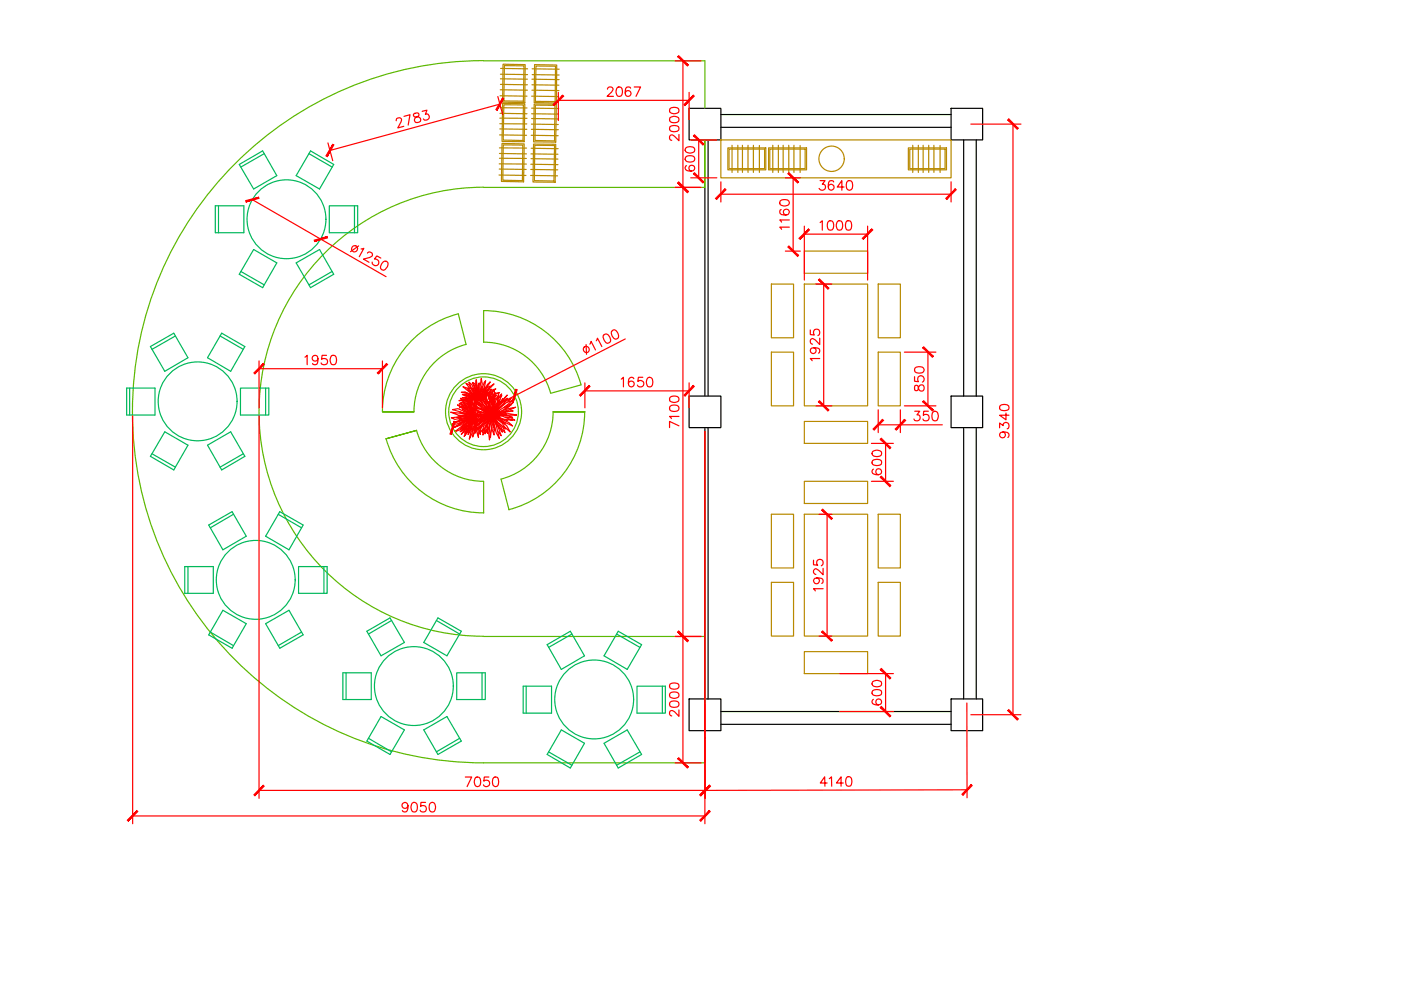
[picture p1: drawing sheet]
<svg xmlns="http://www.w3.org/2000/svg" width="297mm" height="210mm" viewBox="0 0 297 210" stroke-linecap="round" stroke-linejoin="round" font-family="sans-serif">
<g fill="none" stroke="#b88a00" stroke-width=".25">
<path d="M106.1 19l5.7 .1M106.1 15.7l5.8 .1M106.1 16.7l5.7 .1M106.1 17.9l5.7 .1M106.1 14.5l5.8 .1M106.7 13.6l4.7 .1-.1 8h-4.7zM106.9 13.9l4.2 .1-.1 7.4h-4.2zM112.8 16.8l5.7 .1M112.8 18l5.7 .1M112.8 19.1l5.7 .1M112.8 14.6l5.7 .1M112.8 15.8l5.7 .1"/>
<path d="M113.3 13.7l4.7 .1v8l-4.7-.1zM113.6 14h4.2l-.1 7.5h-4.2zM105.8 37.1l5.7 .1M105.8 34.7l5.8 .1M105.8 35.8l5.8 .1M105.9 31.4h5.7M105.9 32.5l5.7 .1M105.9 33.6h5.7M105.9 28.6l5.7 .1M106 25l5.7 .1M106 26.2l5.7 .1M106 27.3l5.7 .1"/>
<path d="M106 20.3l5.7 .1M106 22.8l5.7 .1M106 24l5.7 .1M106.4 30.4l4.7 .1-.1 8.1-4.7-.1zM106.6 21.9l4.7 .1-.2 8h-4.7zM106.7 30.7l4.1 .1v7.5l-4.2-.1zM106.8 22.2l4.2 .1-.1 7.5-4.2-.1zM112.5 37.2l5.7 .1M112.5 35.9l5.8 .1M112.5 34.8l5.8 .1M112.6 32.6l5.7 .1M112.6 33.6l5.7 .1"/>
<path d="M112.6 28.7l5.7 .1M112.6 31.4l5.7 .1M112.7 26.3l5.7 .1M112.7 27.4l5.7 .1M112.7 20.4l5.8 .1M112.7 24.1l5.7 .1M112.7 22.9l5.8 .1M112.7 25.1l5.7 .1M113.1 30.6h4.7l-.1 8h-4.7zM113.3 22l4.7 .1-.2 8h-4.7zM113.4 30.8h4.2l-.2 7.6-4.1-.1zM113.5 22.3h4.2l-.1 7.6-4.2-.1z"/>
<path d="M152.8 29.7h48.8v8h-48.8zM154.3 31.4h8.1v4.6h-8.1zM154.6 31.6h7.5v4.2h-7.5zM155.2 30.8v5.8M156.4 30.8v5.8M157.4 30.8v5.8M158.6 30.8v5.8M159.7 30.8v5.8M161 30.8v5.8M163 31.4h8v4.6h-8zM163.2 31.6h7.5v4.2h-7.5zM163.8 30.8v5.8"/>
<path d="M165 30.8v5.8M166 30.8v5.8M167.2 30.8v5.8M168.3 30.8v5.8M169.6 30.8v5.8M192.6 31.4h8.1v4.6h-8.1zM192.9 31.6h7.5v4.2h-7.5zM193.5 30.8v5.8M194.7 30.8v5.8M195.7 30.8v5.8M196.9 30.8v5.8M198 30.8v5.8"/>
<path d="M199.3 30.8v5.8M170.5 53.2h13.5v4.7h-13.5zM163.5 60.2h4.7v11.4h-4.7zM163.5 74.7h4.7v11.3h-4.7zM170.5 60.2h13.5v25.8h-13.5zM186.2 60.2h4.7v11.4h-4.7zM186.2 74.7h4.7v11.3h-4.7zM170.5 89.4h13.5v4.6h-13.5zM163.5 109h4.7v11.4h-4.7zM170.5 109h13.5v25.9h-13.5zM170.5 102.1h13.5v4.7h-13.5zM186.2 109h4.7v11.4h-4.7z"/>
<path d="M163.5 123.5h4.7v11.4h-4.7zM170.5 138.2h13.5v4.6h-13.5zM186.2 123.5h4.7v11.4h-4.7z"/>
<circle cx="176.3" cy="33.7" r="2.69"/>
</g>
<g fill="none" stroke="#000" stroke-width=".25">
<path d="M146.1 23h6.7v6.7h-6.7zM149.5 29.7v54.3M150.1 29.7v54.3M152.8 27h48.8M152.8 24.3h48.8M201.6 23h6.7v6.7h-6.7zM204.3 29.7v54.3M207 29.7v54.3M146.1 84h6.7v6.7h-6.7zM149.5 90.7v57.5M150.1 90.7v57.5M201.6 84h6.7v6.7h-6.7z"/>
<path d="M204.3 90.7v57.5M207 90.7v57.5M146.1 148.2h6.7v6.7h-6.7zM152.8 150.9h48.8M152.8 153.6h48.8M201.6 148.2h6.7v6.7h-6.7z"/>
</g>
<g fill="none" stroke="#5cb800" stroke-width=".25">
<path d="M102.5 12.9a74.4 74.4 0 0 0-74.4 74.4 74.4 74.4 0 0 0 74.4 74.4M102.5 12.9h47v10.1M102.5 39.7a47.6 47.6 0 0 0-47.6 47.6 47.6 47.6 0 0 0 47.6 47.6M149.5 29.7v10h-47M98.8 73.1l-1.6-6.6a21.4 21.4 0 0 0-16.1 20.8M98.8 73a14.8 14.8 0 0 0-11 14.3M102.5 72.5a14.8 14.8 0 0 1 14.2 10.9l6.5-1.8M102.5 65.9a21.4 21.4 0 0 1 20.7 15.7M102.5 65.9v6.7M81.1 87.3h6.7h-6.7M81.9 93a21.4 21.4 0 0 0 20.6 15.7M88.3 91.2a14.8 14.8 0 0 0 14.2 10.9"/>
<path d="M88.3 91.3l-6.5 1.7 6.5-1.7M117.3 87.3a14.8 14.8 0 0 1-11.1 14.3M117.3 87.3h6.7h-6.7M124 87.3a21.4 21.4 0 0 1-16.1 20.8M102.5 102.1v6.7M106.2 101.6l1.7 6.5M102.5 134.9h47v26.8h-47"/>
<circle cx="102.5" cy="87.3" r="7.4"/>
<circle cx="102.5" cy="87.3" r="8.1"/>
</g>
<!-- layer: zelen -->
<g fill="none" stroke="#f00" stroke-width=".25">
<path d="M97.6 86.3l-.2 .2 .3-.2M97.8 88.7l-.5 .1 .7 .1M97.9 84.8l-.6 .1h.7M98 88.1h-.9l.6 .2M98.1 86l-.4 .2M98.1 87.7l-2.5-.3 1.7 .6 2.5 .2M98.2 86.7l-.1 .2 .2-.1M98.2 86.1l-.2 .2M98.3 85.3h-.5l-.5 .4h.4M98.3 89.2l-1.4 .7-1.2 .1 1.3-.6M98.4 86.5l.1-.1-.1 .1M98.4 89.2l-1.1 .7h.3"/>
<path d="M98.4 87.6h.1M98.4 85.6l-.6 .1M98.4 86.3l-.1 .2M98.5 90.5l-.9 .5 .4-.4M98.5 85.5l-.9-1.1 1.5 1.4 .8 1.3M98.5 86.9l-.2 .3M98.6 85.8l-.3 .1M98.6 87l-.2 .2M98.7 87.6v.1M98.7 86.6l-.1 .1 .4 .2M98.7 86h-.2M98.7 87.1l-.1 .2"/>
<path d="M98.7 86.6v.1M98.7 86v.2M98.8 86.3l.2 .2M98.9 83.3l.8 .2 .6 .4M98.9 87.7h.1M98.9 86.2l-.1 .1M98.9 86.8h.1M98.9 84.5l-.9-.1 .6-.1 1 .2h-.6l.7 .2M98.9 85.2h-.4M99 86.4h.1M99 84.5h.2M99 87.3l-.1 .1"/>
<path d="M99 86.9h.1M99 84.7l-1 .1M99.1 84.9h-1M99.1 87.3v.1M99.1 91l-.5 1.1 .3-.4M99.1 87.4l-.1 .1M99.1 87.7v.1M99.2 85l-.5 .2h.5M99.2 85.8h.1M99.2 84.7l.6 .1M99.2 86.7l-.7-.7-.9-.5 2.3 2.1M99.2 85.7l-.1 .1"/>
<path d="M99.2 87.5h.1M99.2 84.9h.6M99.2 87.4h.1M99.3 84.9h.5M99.3 85.3l-.5 .2h.5h-.1M99.3 83.8l-.5-.2h-.8l1.7 .7M99.3 87.4l-2.3-1.6 1.2 .6 1.7 1.3-.2-.2-.6-.1 1.2 .6-3.2-1.4-1.2 .3 4.3 1.2M99.4 85.5l-.5 .2M99.4 86l-.1 .1M99.4 87.9h.1M99.4 85.7l-.1 .1M99.4 86.1l-.1 .1"/>
<path d="M99.4 85.7h-.1M99.5 86.3h.1M99.5 86.4h.1M99.5 89.1h.1M99.5 85.2h.3M99.5 86.5h.1M99.5 86h.1M99.5 86l-.3-.4 .4 .8M99.5 86.3v.1M99.5 87.7h.1M99.6 88.9l-1.7 1.1-1.6 .6 2.4-1.4M99.6 85.4h.1"/>
<path d="M99.6 82.4l-.8-1.1 .6 .2 .6 .9M99.6 88.3l-2.8 .2 1.1 .2 1.9-.3M99.6 86.6h.1M99.7 89l-.6 .2M99.7 82.8l-.2-.1 .3 .4M99.7 88.3h-1.3l-2.7 .3 .7 .3 1.4-.2M99.7 88.3h.9l-.6 .2zM99.7 85.4h.1M99.7 84.3l.2 .1M99.8 87.1l-1.5-1.8 1.2 1.8 .5 .5M99.8 84.9h.1M99.8 88h.1"/>
<path d="M99.8 86.8l.1 .2M99.8 89.5v.1M99.8 84.5h.1M99.8 88.4l-1.4 .3-2.2 .9 1.1-.2 2.7-1M99.8 88.9l-1.9 1.6 .7-.4 1.3-1.2M99.8 85.2h-.3M99.8 86.9h.1M99.8 83.4l-1.7-1.4 .8 .2 1.3 1.3M99.8 87.8h.1M99.8 86.1l.2-.1-.1 .2M99.9 89.1l-2.3 2.5 .6-.4 .8-1M99.9 84.7l.1 .1"/>
<path d="M99.9 85.5h-.2M99.9 85.3l-.3 .1M99.9 85.5l-.2 .1M99.9 87.2l.3 .4M99.9 89.3v.1M99.9 88.5h.1M99.9 90.1l-.7 2 .8-1.6M99.9 88.9l-2.5 2.3-1 .3 2.8-2.1M99.9 84.9h.1M99.9 84.4h.3M99.9 88.5v.1M100 85.8l-.2 .2"/>
<path d="M100 85.8l-.2 .1M100 84.9h.1M100 90.9l-.1 .1M100 88.7l-.2 .1M100 87.2h.1M100 88.8l-.3 .6 .6-.5-1.7 2.9 1.1-1.6 .4-1M100 88h.1M100 87.2l.2 .3M100 84.5l.2 .1M100 86.5l.1 .1M100 85.1h.1M100 87.3h.1"/>
<path d="M100 89.1l-1.4 2.2-.8 .8 2-2.8M100 86.2l-.1 .1M100 87.9v.1M100 86.3v.1M100 87.2l.3 .3-.1-.2M100.1 87.4h.1M100.1 84l-1.5-.9-.8 .1 1 .2 1.3 .7M100.1 86.9l.1 .1-.7-1.7-.6-1 1.1 2.7-.6-.8 .5 .8M100.1 86.6h.1M100.1 87.7l.3 .3M100.1 88.5h.1M100.1 84.2l-.6-.4h-.8l1.5 .6"/>
<path d="M100.1 84.4h.1M100.1 85.5l-.5-1.5 .7 3M100.1 88.1l-2.6-.7 .9 .4 1.6 .3M100.1 85.5l.2 1.1M100.2 89.3l-1.8 3.2 .9-1 .7-1.7M100.2 89.2l-.3 1 .5-1-.1 .4M100.2 84.8h.1M100.2 84l.5 .4-.5-.3 .2 .1M100.2 88.9l-.2 .3M100.2 88.4l-.7 .3M100.2 87.7l.2 .3M100.2 84.8l-.3-.4 .1 .8"/>
<path d="M100.3 89.7l-.8 3.4 .7-1.7M100.3 87.3l.1 .2v-.6l.2 .5-.1-.1 .3 .1M100.3 87.3v.2M100.3 81.3v-.2l.5 .3 .2 1M100.3 84.4h.4M100.3 85.5l-.3-1.7 .7 1.7M100.3 87.3h.1M100.3 84.3l.2 .1M100.3 88.9l-.1 .2M100.3 87.7l.2 .3M100.3 88.5l-.2 .1M100.3 91l-.1 1.7 .4-1.1v-.5"/>
<path d="M100.3 87.7l.1 .2M100.3 87.3l.1 .1M100.3 85.6l.2 1M100.3 88.5l-.8 .4M100.4 87.3l-1.1-.2a3.5 3.5 0 0 1 2.5 .2M100.4 89.6l-.3 1.9 .5-1.1M100.4 84.5l.2 .1M100.4 87.8l.1 .2M100.4 87.7l.1 .3M100.4 88.8l-.2 .3M100.4 86.6l.1 .4v-.3M100.4 88.4h.1"/>
<path d="M100.4 88.4l-2.4 .9 .8-.1 .6-.3M100.4 84.6l.2 .1M100.4 88.3l-.2 .2M100.5 84.4h.1M100.5 82.5l-.5-.9-.6-.6 1.2 2.4M100.5 87.9v.1M100.5 88.3h.1M100.5 88.3l-1.3 .4M100.5 88.3l-.2 .1M100.5 88.3l-.4 .2M100.5 89.2l-.1 .4M100.5 88.3l-.1 .1"/>
<path d="M100.5 87.8v.2M100.5 88.4h.1M100.5 88.3h-.1M100.5 88.8l.1 .3M100.5 84.8h.2M100.5 84.3h.1M100.6 88.3h.1M100.6 88.3h-.1M100.6 88.3l-.4 .3M100.6 86.7v.3M100.6 84.9h.1M100.6 87.3v.1"/>
<path d="M100.6 88.4h.1M100.6 88.3h-.2M100.6 88.9h.1M100.6 88.3l-.1 .2 .1-.2M100.6 89.6v.7M100.6 88.3v.1M100.6 84.6l-.1 .1M100.6 85.4h.1M100.6 87.8v.1M100.6 88.3l.1 .1M100.6 86h.1M100.6 88.3h.2"/>
<path d="M100.6 88.3l-.1 .1M100.6 85.4v.1M100.6 86v-.2v.8M100.6 89.3v.1M100.6 89.6v.6M100.6 90.4v.6M100.7 88.3h.1M100.7 88.3h-.1M100.7 88.8h.1M100.7 85.6v-.5l.1 .6M100.7 89.1l-.1 .4v-.4M100.7 88.3l-.2 .1"/>
<path d="M100.7 85.1l-.1 .1M100.7 85.3h-.1M100.7 84.6l-.4-.2 .4 .2M100.7 85.5h-.1M100.7 85.2l-.1 .1M100.7 88.8v.2M100.7 88.8v.1M100.7 85.2h.1M100.7 85.1h.1M100.7 84.7v-.7l.3 .7M100.7 88.3v.1M100.7 82.7v.2"/>
<path d="M100.7 85l-.1 .1 .1-.1M100.7 84.9h.1M100.7 85h-.1M100.7 84.8v.4M100.7 89.1l.1 .3M100.7 88.3l.2 .1M100.7 88.3h.2M100.7 87.8v.1M100.8 88.3h.1M100.8 88.2h.1M100.8 84l.5 .7M100.8 87.9h.1"/>
<path d="M100.8 87.4h.1M100.8 88.8h.1M100.8 89.5v.1M100.8 88.3l.2 .1M100.8 83.8l-1-1.4-.6-.2 1.5 1.8-.4-.4-.7-.3 1.1 .9M100.8 86.8v.3l.1-.3M100.8 90v-.3l.1 .3M100.8 89.1l.1 .2M100.9 81.6l.1 .6M100.9 89.5v.1M100.9 88.2l-.3 .1 .3 .1M100.9 86.9l-.1 .2"/>
<path d="M100.9 84.1l.4 .6M100.9 88.3v.1M100.9 88.2v.1M100.9 88.3h.1M100.9 83.1l.2 .8M100.9 91l-.2 .9-.1-.3M100.9 84.2h.1M100.9 84.4l.4 .3M100.9 90.6v-.4v.5M100.9 89.6v.3M100.9 88.3l.2 .1M100.9 83.9l-.4-.8 .5 .5 .2 .5"/>
<path d="M100.9 91v.2M100.9 90.9l.5 1.8-.1-1.6M100.9 86.6h.1M100.9 86.9v.1h.3M100.9 85.6l.3-.4-.1 .5M100.9 87.8v.1M100.9 88.3h.2M101 88.3h.1M101 88.7l-1 .6 .6-.1M101 83l-.4-1.3-.4-.6 1 3M101 83.6l-.4-1-.5-.3 .8 1.5M101 86.1h.1"/>
<path d="M101 86.1l-.1 .5M101 86.1l-.2 .5M101 89.1v.1M101 90.1v.3M101 89.1l.1 .1M101 85.2h.1M101 85.1h.1M101 84.6l.4 .2 .3-1.2-.2 1.3M101 88.7v.1M101 85l-.1 .7M101.1 88.3h.1M101.1 88.7h.1"/>
<path d="M101.1 89.4h.1M101.1 84.4h.1M101.1 86.9v.1M101.1 85.1l-.1 .1M101.1 83.3l.3 1.1M101.1 84.7l.1 .1M101.1 87.8l-.2 .1M101.1 84.6l.1 .1M101.1 85.4h.1M101.1 84.7h.2M101.1 89.1v.1M101.1 89.6h.1"/>
<path d="M101.1 87.8v.1M101.1 90.6v.3v-.3M101.1 88.2h.1M101.1 85.2l-.1 .1M101.1 85.2h-.1M101.1 85.2l-.1 .3M101.1 85.5l-.1 .2M101.1 89.3l.1 .1M101.2 89.5h.1M101.2 87.6l.3-.4-.3 .4M101.2 84.7h.2M101.2 84.6l-.2-.1 .3 .2"/>
<path d="M101.2 85.4l-.1 .1M101.2 89.1h.1M101.2 90.2v.1M101.2 89.9v.4M101.2 90.7l.1 .4M101.2 86.3l-.1 .3M101.2 87.9h.1M101.3 84.6v.1M101.3 87.4h-.4l-1.3 .3 3.9 .2h-1.3l-1.9 .2 2 .1 1.4-.2M101.3 84.8h.1M101.3 84.7h.1M101.3 88.1l-.5 .1"/>
<path d="M101.3 86.3v.2M101.3 89.9l.1 .2M101.3 90.6l.1 .3M101.4 84.8h.1M101.4 86.3l-.2 .3M101.4 84h.1M101.4 87.4l2.4 .4M101.4 85.9h.5M101.4 88.9l1.6-.5-2.8 1.3 .9-.3v-.1M101.4 90.1l-.4 .3-.5 .9 .6-.5M101.4 84.5l-.2-.4-.6-.4 .8 1M101.4 89l.1 .1"/>
<path d="M101.4 84.3h.1M101.4 84l-.4-3.5-.1 .6 .5 3.2M101.4 84.4l-.4-2.2v.8l.4 1.5M101.4 89.8l.1 .2M101.4 85.5v.3M101.4 91l.3 .6M101.5 88.9l.1 .1M101.5 89h.1M101.5 84.8h.1M101.6 84.8h.1M101.5 83.6l.1-2.4-.2 .5v2.7M101.5 84.9h.1"/>
<path d="M101.5 84.8l.1 .1M101.5 86.5l-.1 .2M101.6 84.7h.1M101.6 84.9h.1M101.6 84.7l.6-2.2-.4 .6-.2 1.7M101.6 85.6l-.2 .3M101.6 84.6h.1M101.6 83.8v-.5l-.1 1M101.6 87.9l-.2 .1M101.6 84.8l-.1 .1M101.6 84.3v.2M101.6 84.8h-.1"/>
<path d="M101.6 85.6v.2M101.6 89.6l.1 .2M101.6 85.7l-.1 .2M101.6 88.9h.1M101.6 86.6l-.1 .1M101.7 84.8l.1 .1h-.2M101.7 87.9h-1.1l-1.1 .4 2.2-.2M101.7 84.4l-.1 .3 .1-.3M101.7 84.8h.1M101.7 84.9h-.1M101.7 84.7l-.1 .1M101.7 90.5h-.1v.1"/>
<path d="M101.7 87.8l-.2 .1M101.7 89.6l.1 .2M101.7 87.9h.4M101.7 84.8l-.1 .1M101.7 90.3v.1M101.7 90.7v.2M101.7 84.7h.1M101.7 83.7l-.1 .6M101.7 84.7v.1M101.7 88.8l.1 .1M101.7 84.2h.1M101.8 85h.1"/>
<path d="M101.8 84.6h.1M101.8 84.8l-.1 .1M101.8 85h.1h-.1M101.8 88.1l-.7 .1M101.8 90.7h.1M101.8 86.7h-.1M101.8 88.3l.3-.1-1.5 .1h.5M101.8 90.2l-.7 .6M101.8 84.9l.1 .2M101.8 85.8l-.1 .1M101.8 85l.1 .1M101.8 90.6l.1 .1"/>
<path d="M101.8 89.5l.2 .1M101.8 88.8h.1M101.9 91.6l-.2 .3 .2 .2-.1-.4M101.9 83l.3-1.6-.2-1.2-.4 3.4M101.9 85.1h.1M101.9 84.7l-.4 .1M101.9 84.7l-.4 .2M101.9 84.7l-.2 .1M101.9 88.2h-.5M101.9 87.2l-.2 .1M101.9 86.7v.1M101.9 84.4h.1"/>
<path d="M101.9 87.4l1.8 .4M101.9 84.9h-.2M102 88.8l-1.3 .4M102 84.6h.1M102 84.8h.1M102 85.2h.1M102 85.1h.1M102 84.5l-.4 .4M102 84.7h-.1M102 84.6l-.3 .2M102 87.3l-.2 .1M102 87.8l-.1 .1"/>
<path d="M102 85.1v.1M102 84.6l-.3 .1M102 86.8h.1M102 88.2h.3M102 89.4h.1M102 86l-.1 .2M102 83.9l-.1 .1M102 84.9h.1M102 89.5v-.1v.1M102 84.7v.2M102 86v.3M102.1 84.6h.1"/>
<path d="M102.1 84.9h.1M102.1 90.4v.1M102.1 86.9h.1M102.1 84.2l-.5 .7M102.1 88.7l.1 .1M102.2 85l-.3-.3 .1 .5M102.2 82.6l.5-1.5 .3-.4-.3 1.4-1 2.2M102.2 91.3v.2M102.2 89.3h.1M102.2 90.3h.1M102.2 84.4l-.1 .1M102.2 84.7h.1"/>
<path d="M102.2 88.7h.1M102.3 90.2l-.6 .7v.7M102.3 82.3v-.4l-.3 .5M102.3 83.6l-.5 .6-.2 .7M102.3 83.6l.1-.1-.1 .1M102.3 83.2l-.4 .7M102.3 83.7l-.3 .7 .3-.5M102.3 89.2h.1M102.3 91.1v.2M102.3 91.6l.2 .4M102.3 84h.1M102.3 83.8l-.3 .5"/>
<path d="M102.3 84.3l-.2 .2M102.3 84.9h.1M102.3 87h.1M102.3 87.9h.1M102.3 84.4h.1M102.3 89.1v.1M102.4 84.1l-.4 .3M102.4 84.1l-.2 .1M102.4 91.4l.1 .5M102.4 84.4h.1M102.4 83.8l.7-.9-.7 .4-.4 .7M102.4 87h.1"/>
<path d="M102.4 84.5l-.3 .1M102.4 84.6l-.2 .1M102.4 84.3l-.3 .2M102.4 84.4l-.3 .2M102.5 83.7l1.2-1.6 1-.7-2.2 2.4M102.5 83.3l.5-1.2-.4 .3-.6 1.6M102.5 84.6l-.3 .1h.3M102.5 82.6l-.2 .6M102.5 84.7l-.2 .2M102.5 88.3l-1 .2-1.2 .7 1.1-.2v-.2M102.5 87.1h.1M102.5 88.6h.1"/>
<path d="M102.5 85.1l.2 .1v.1M102.6 88.2h.1M102.6 88.5h.1M102.6 85l-.1 .2M102.6 85.3h.1M102.7 82.7l.6-1.2 .6-.5-1.4 2.2M102.7 83.7l-.2 .2M102.7 88.6l-2.2 1.2 .7-.3M102.7 87.2h.1M102.7 90.8v.1M102.7 90.9l.1 .1M102.7 89.3h.1"/>
<path d="M102.8 84.1l-.1 .1M102.8 89.2v.1M102.8 84h.1M102.8 84l-.2 .1M102.8 84.4l.3-.1-.3 .1M102.8 88.5h.1M102.8 85.3v.2M102.8 86.9l-1.6-1.1-1.2-.4 1.9 1.4 1.1 .5M102.8 85.4v.1M102.8 90.5l.1 .1M102.8 88.2h-.7M102.9 89.6l-.8 .9-.6 1.5 .8-.9"/>
<path d="M102.9 83.9l-.3 .2 .3-.3-.4 .2M102.9 87.3h.1M102.9 90.4l.1 .1M103 87.3h.1M103 84.6h.2l-.2 .1M103 84.2l-.2 .1M103 85.8h.1M103 84.7l.1 .1M103.1 87.4l-1.3-.7-1.8-.2 1.9 .8 2.2 .6M103.1 90.2v.1M103.1 88.5l-1.9 1-.9 1.1 2.1-1.5M103.1 91.4l.3 .5-.1-.3"/>
<path d="M103.1 84.1l-.3 .3 .1-.6-.2 .4M103.1 84.1l-.3 .1M103.1 85.9v.1M103.2 90.1l-.8 2.1 .5-.7M103.2 86.6l-1.5-1.7-1.2-.3 3.5 3.1M103.2 83.1l-.6 .6M103.2 83.9l-.4 .2M103.2 85h.1M103.2 83.8l-.3 .2M103.2 83.5l-.5 .4M103.2 83.6l-.3 .2M103.2 91.2l.1 .4"/>
<path d="M103.2 84.8h.1M103.2 84.8l-.1 .1M103.3 86.2h.1M103.3 85.3h.1M103.3 83.1l-.3 .2M103.3 83.4l.5-.2-.5 .3M103.3 85l-.1 .1M103.3 85.1v.1M103.4 86.5h.1M103.4 85.4h-.1l-1-1.8 .2 1.1 1.1 2.1M103.4 88.1l-2.8 .3-1.2 .5 1.7-.2M103.4 87.6l-1.7-1.1 1.2 .5 .9 .7"/>
<path d="M103.4 86.6h.1M103.5 83.3l.8-.8-.6 .2-1.2 1.2M103.5 85.6h.1M103.5 87l-1.2-1.5-.5-1.3 1.2 1.6 .9 1.6M103.5 87.1l-1-1.2-1.1-.7 2.8 2.7M103.5 86.7h.1M103.5 83.3h.1M103.6 83.9h.1M103.6 85.8h.1M103.6 90.7l.2 .1M103.6 88l.4-.1 .3 .1zM103.6 86h.1"/>
<path d="M103.6 86.1h.1M103.6 88.5h.1M103.6 87.4l.5 .4M103.6 90.6l.2 .1M103.7 89.1l-1.5 2.5 .3-1.2 .8-1.1M103.7 88.5l-1.8 1.7-.7 1 1.9-1.8M103.7 87.5h.1M103.7 84.5h.1M103.7 83.3h.1M103.7 88.4l-.1 .2M103.7 88.5l-.9 1.3 .8-.8M103.7 88.4l.5-.3-.6 .7z"/>
<path d="M103.7 84.7h.1M103.8 82.1l.1-.2-.5 .2-.7 1M103.8 84.1h-.2M103.8 84.4h-.2M103.8 88.4h.1M103.8 84.9h.1M103.8 84.4l-.2 .1M103.8 89l-.7 1.6-.3 1.4 .5-1.1M103.8 88.8l-.7 1.5M103.8 88l-1 .2-1.2 .6 1.5-.5M103.8 85v.1M103.8 83.8l-.3 .2"/>
<path d="M103.8 85.1h.1M103.9 88.9l-.5 1.3-.1 1.6 .7-2.7M103.9 88l-1-.2 1.1 .2M103.9 85.3h.1M103.9 89.8h.1M103.9 88.3l-2.5 1.8 1.1-1.1 1-.6M103.9 87.7h.1M103.9 87.7l.3 .2M103.9 89.9l-.1 .1M103.9 89.6l-.3 2.2 .2 1.5 .1-.9M103.9 89.5l.1 .1M104 87.5l-.7-1 .3 .7 .6 .7"/>
<path d="M104 89.3h.1M104 88v.1M104 89.1l-.2 1.9 .2 1.7 .3-2.6M104 88l-.8 .2-.6 .5 .9-.4M104 87.8h.1M104 88.2l-.1 .1M104.1 88.1h.1M104.1 88.1v.1M104.1 88.3l-.8 1.2 .6-.8M104.1 88h.1M104.1 88.1h-.1M104.1 87.9v.1"/>
<path d="M104.1 87.8h.1M104.1 87.9h.1M104.1 87.2l-.3-2.3-.6-1.8-.1 1.4 .6 1.8-1-1.9 .5 1.5 .7 1.4M104.1 87.2l-.5-2.1 .1 1.2 .4 1M104.2 87.9h.1M104.2 87.4v.1M104.2 88.5l.1 2.5 .4 1.2v-1.5M104.2 88.3h.1M104.2 88.1l-.4 .9 .4-.8M104.2 87.5v-.6l.1 .9M104.2 88l-1.2 .6 1.1-.5M104.2 87.5h.1"/>
<path d="M104.2 88.2l-.2 1.3 .2-1M104.2 88.2v.2M104.2 88.2v.1M104.3 87.9h.1M104.3 84.4l-.5-.9 .1 1.9M104.3 88.1l-.1 .8 .1-.8M104.3 88l-.4-.9 .3 .5 .1 .4M104.3 84.4v.1M104.3 90.6l-.2 .9M104.3 84.6l.1-1.4 .4-.6v2.6l-.3 1.2M104.3 85.8l-.2-1.7 .1 2.8M104.3 87.9l1.2-2.2-.6 .7-.6 1.5"/>
<path d="M104.3 87.9v-.7l.3-.3-.4 1.1-1-.5 1 .5M104.3 84.5h.1M104.3 87.4v.3M104.4 87.9h.1M104.4 85.8l.3-2.2v1.6l-.2 1.4M104.4 86.8l.2-2.2-.3 1.2-.1 1.5M104.4 88.3l.4 2.4-.5-.9v-1.2M104.4 88l.5-.5 .5-.1-1 .6M104.4 88l.5-.2 .3 .2h-.8M104.4 88.3l.1 .2M104.4 88.3l.1 .1M104.4 88.3h.1"/>
<path d="M104.4 84.3l-.2 .1M104.4 83.6l-.5 .2M104.4 83.9l-.3 .1M104.4 84l-.3 .1M104.4 84.1l-.2 .1M104.4 88l.6 1.4-.4-.5-.2-.7M104.4 88h.1M104.4 85l-.1-.6v1M104.4 88.6l.4 1.3-.1 .7M104.4 88l.9 .1 .8 .4zM104.4 88.4v-.1v.1M104.4 88.1l.7 .7 .3 .6z"/>
<path d="M104.4 88l.5 .3 .3 .3zM104.4 83.3l-1 .5M104.4 87.8l-.1 .1M104.5 87.9h-.1M104.5 87l.2-1-.4 1.2M104.5 88.4l1.8 2.3 .2 .9-1-1.3M104.5 88.4l1.6 2.5-.7-.7-.4-.8M104.5 87.6l.4-.2-.6 .6zM104.5 87.9h.2M104.5 86.9h.1M104.6 86.7h.1M104.6 86.5v.1"/>
<path d="M104.7 88l1.9 .3 2.1 .8-1.8-.2-1.7-.6M104.7 88.3l1.8 1.4 .7 1.3-1.9-1.8M104.7 86.4l-.2 .5M104.7 89.1l.5 1.1 .7 2.8-.7-1.2-.4-1.7M104.7 82.7l-1.3 .9 .7-.4M104.7 87.6h.1M104.8 84.7l.2-.3-.1 1.3M104.8 89.1l.6 1.1M104.8 84l.5-.1-.5 .2M104.8 83.3h.2l-.2 .1M104.8 84.7h.1M104.8 83.4l1.1-.1-1.1 .4"/>
<path d="M104.8 88h.1M104.8 82.7l.3-.2-.4 .1-1.3 .9M104.8 87.6l-.4 .4M104.9 90.5l.1 .9-.3-.4M104.9 87.4l2-1.9-1.3 1-.9 1 .5-.7-.5 .5-.2 .5M104.9 85.4h.1M104.9 85.5h.1M104.9 88.3l1.2 .5 1 1.1-2-1.4M104.9 85.2h.1M104.9 87.8l-.3 .1M105 87.9l1.6-.3 1.4-.4-1.8 .2-1.8 .6M105 87.5l1-.4-1.2 .6"/>
<path d="M105 87.9l2.4-.1-3 .2M105 86.7h.1M105 88.3l2.9 1.3 .8 .7-2.3-1.1M105 87.3l-.1 .1M105 87.8v.1M105.1 86.9l1.6-2.4-1.9 2.5M105.2 87.4l-.7 .4M105.2 86.3h.1M105.3 84.6l-.4 .1M105.3 87.8h.1M105.3 87.3l1.4-.8 1.6-.6-2 1.3-1.3 .5M105.3 85.9l-.8 1.6"/>
<path d="M105.4 84.4h-.6M105.4 85.3l.3-1.7-.7 1.6-.5 1.7M105.4 85.7l.4-.8-.8 .9-.7 2M105.5 84.9l.2-.4 .7-.7-1.1 2.3M105.6 84.6h.1M105.6 90.5l.7 1.9-.8-1M105.6 84.4h.1M105.7 85.6h.1M105.7 89l1.7 1.2 .8 1.4-1.2-1.1M105.7 85.5l.1 .1M105.8 89.7l.9 1 .4 1-.7-.7M106 84.7l-.2 .7-.6 1.1"/>
<path d="M106.1 84.5h.1M106.2 84l.2-.5-.6 .7-.3 .6M106.3 88.8l1.3 .4-.3-.3M106.3 85.1l1.2-1.3-1.3 1.8M106.3 87.7l-.9 .1M106.4 86l-1.5 1.4M106.6 85.8l1-1.4-1 .8-1.9 2.2M106.8 88.1l1 .1 .9 .3h-1.6M107.1 87.8l.7-.1 1.8 .3-4.3 .1M107.2 88.5l1.2 .1 .7 .5-.8-.1M107.5 87.3l1.3-.1-.8-.3-3.3 .9M107.6 85.3l.8-.8-.9 .4-.7 .6"/>
<path d="M108 86.1l-1.1 .7M108.1 86.9l1.2-.6-2.9 .8M108.2 85.9l.5-.4-1.9 .9 1.9-1.5-1.3 .4-2.7 2.4"/>
</g>
<g fill="none" stroke="#00b85c" stroke-width=".25">
<path d="M50.7 34.9l5-2.9 3 5.2-4.9 2.9zM56 32.6l-4.9 2.8M65.5 32.6l4.9 2.8M65.8 32l5 2.9-3.1 5.2-4.9-2.9zM45.6 43.6h6.1v5.7h-6.1zM46.3 43.6v5.7M51.1 57.6l4.9 2.8M53.8 52.9l4.9 2.8-3 5.3-5-2.8zM62.8 55.7l4.9-2.8 3.1 5.3-5 2.8zM69.8 43.6h6v5.7h-6zM70.4 57.6l-4.9 2.8M75.2 43.6v5.7"/>
<path d="M31.9 73.5l4.9-2.9 3 5.2-4.9 2.9zM37.2 71.2l-5 2.9M46.7 71.2l4.9 2.9M47 70.6l4.9 2.9-3 5.2-4.9-2.9zM26.9 82.3h6v5.7h-6zM27.5 82.3v5.7M32.2 96.2l5 2.8M34.9 91.6l4.9 2.8-3 5.2-4.9-2.8zM44 94.4l4.9-2.8 3 5.2-4.9 2.8zM51 82.3h6v5.7h-6zM51.6 96.2l-4.9 2.8M56.3 82.3v5.7"/>
<path d="M44.3 111.3l4.9-2.8 3 5.2-4.9 2.9zM49.5 109l-4.9 2.9M59 109l4.9 2.9M59.3 108.5l5 2.8-3 5.3-5-2.9zM39.2 120.1h6v5.7h-6zM39.8 120.1v5.7M44.6 134l4.9 2.9M47.3 129.4l4.9 2.8-3 5.2-4.9-2.8zM56.3 132.2l5-2.8 3 5.2-5 2.8zM63.3 120.1h6.1v5.7h-6.1zM63.9 134l-4.9 2.9M68.7 120.1v5.7"/>
<path d="M77.8 133.8l4.9-2.8 3 5.2-4.9 2.9zM83 131.6l-4.9 2.8M92.5 131.6l5 2.8M92.9 131l4.9 2.8-3 5.3-5-2.9zM116 136.7l4.9-2.9 3 5.3-4.9 2.8zM121.3 134.4l-5 2.9M130.7 134.4l5 2.9M131.1 133.8l4.9 2.9-3 5.2-4.9-2.8zM72.7 142.6h6v5.7h-6zM73.4 142.6v5.7M78.1 156.5l4.9 2.9M80.8 151.9l4.9 2.9-3 5.2-4.9-2.9z"/>
<path d="M89.8 154.8l5-2.9 3 5.2-4.9 2.9zM96.8 142.6h6.1v5.7h-6.1zM97.5 156.5l-5 2.9M102.2 142.6v5.7M110.9 145.5h6v5.7h-6zM111.6 145.5v5.7M116.3 159.4l5 2.8M119 154.8l4.9 2.8-3 5.2-4.9-2.8zM128.1 157.6l4.9-2.8 3 5.2-4.9 2.8zM135.1 145.5h6v5.7h-6zM135.7 159.4l-5 2.8M140.4 145.5v5.7"/>
<circle cx="60.7" cy="46.5" r="8.4"/>
<circle cx="41.9" cy="85.1" r="8.4"/>
<circle cx="54.2" cy="122.9" r="8.4"/>
<circle cx="87.7" cy="145.5" r="8.4"/>
<circle cx="126" cy="148.3" r="8.4"/>
</g>
<g fill="none" stroke="#f00" stroke-width=".25">
<path d="M118.4 19.6v6M128.8 18.9l.4-.5 .6 .1 .2 .3-.3 .7-1 .9h1.4M130.9 18.5a.69 .69 0 0 1 1 .3 1.66 1.66 0 0 1-.2 1.5 .64 .64 0 0 1-1-.2 1.5 1.5 0 0 1 .2-1.6zM133.7 18.7a.6 .6 0 0 0-.6-.3 .6 .6 0 0 0-.5 .4 1.61 1.61 0 0 0 .2 1.5 .62 .62 0 0 0 .9-.2 .62 .62 0 0 0-.3-.8 .62 .62 0 0 0-.8 .5M134.5 18.4h1.3l-1 2M143.1 12.9h5.5M144.8 12.9v148.8M146.1 19.6v5.9M69.5 30.3l1 3.8M84 25.6l.3-.6h.3l.5 .2-.1 .7-.7 1.2 1.3-.3M85.7 24.7l1.2-.4-.4 2.2M87.7 24.2a.42 .42 0 0 0 .4 .6 .75 .75 0 0 1 .8 .1 .75 .75 0 0 1 .2 .8 .82 .82 0 0 1-1.2 0 .76 .76 0 0 1 .7-1 .41 .41 0 0 0 0-.8z"/>
<path d="M89.5 23.6l1-.2-.3 .8a.64 .64 0 0 1 .8 .6 .64 .64 0 0 1-.6 .7h-.4l-.2-.3M105.6 20.5l1 3.7M106 22.1l-36.1 9.8M118.4 21.3h27.7M142 26.9a1.72 1.72 0 0 1 1.9 0 .68 .68 0 0 1-.3 .9 1.32 1.32 0 0 1-1.6-.4zM142 25a1.52 1.52 0 0 1 1.9 0 .69 .69 0 0 1-.3 .9 1.66 1.66 0 0 1-1.6-.2zM142 23.1a1.52 1.52 0 0 1 1.9 0 .64 .64 0 0 1-.3 .9 1.01 1.01 0 0 1-1.6-.6zM143.1 39.7h5.5M143.9 28.5v1.3l-.9-.9a.66 .66 0 0 0-.9-.2l-.1 .7 .1 .3h.3M145.4 33.3a1.52 1.52 0 0 1 1.8 0 .69 .69 0 0 1-.3 1 1.05 1.05 0 0 1-1.6-.7zM145.4 31.4a1.28 1.28 0 0 1 1.9 .3v.2a1.08 1.08 0 0 1-1.6 .4 .58 .58 0 0 1-.3-.9zM145.6 35.1a.54 .54 0 0 0-.2 .9 1.21 1.21 0 0 0 1.9-.3 .63 .63 0 0 0-.6-.7 .63 .63 0 0 0-.7 .6 .63 .63 0 0 0 .6 .7"/>
<path d="M146.4 37.7h5.6M146.4 29.7h5.6M148.1 29.7v8M152.8 38.6v4.2M166.5 37.7h3.2M168.2 37.7v15.5M173.9 38.3h1l-.6 .8a.68 .68 0 0 1 .6 1.1 .68 .68 0 0 1-1.2-.3M176.8 38.6a.58 .58 0 0 0-.6-.3 .58 .58 0 0 0-.5 .4 1.23 1.23 0 0 0 .5 1.6 .63 .63 0 0 0 .7-.5 .63 .63 0 0 0-.6-.7 .63 .63 0 0 0-.7 .6M179 39.7h-1.5l1-1.4v2M179.7 38.4a.69 .69 0 0 1 1 .3 1.34 1.34 0 0 1-.5 1.6l-.5-.1a1.52 1.52 0 0 1 0-1.8zM201.6 38.6v4.2M205.8 26.3h10.7"/>
<path d="M214.8 26.3v125.2M53.5 42.3l28.3 16.4M76 52.1l-1.7 1.3M76.6 52.8l.5-.2-.9 1.8M77.9 53.7l.4-.3 .6 .4a.43 .43 0 0 1-.2 .6l-1.6 .5 1.1 .7M80.7 54.7l-.8-.4-.5 .6a.72 .72 0 0 1 .9 .6 .72 .72 0 0 1-.6 .8 .72 .72 0 0 1-.8-.7M81.3 55.5a.61 .61 0 0 1 .7-.1 .61 .61 0 0 1 .3 .7 1.79 1.79 0 0 1-1 1.2 .65 .65 0 0 1-.6-.7zM152.8 41.2h48.8M165.4 42.6a1.3 1.3 0 0 1 2 .3v.2a1.16 1.16 0 0 1-2.1 0zM165.6 44.4a.59 .59 0 0 0-.2 .9 1.21 1.21 0 0 0 2-.3 .63 .63 0 0 0-.6-.7 .63 .63 0 0 0-.7 .6 .63 .63 0 0 0 .6 .7M166.5 53.2h3.2M167.4 48.2h-2.1l.4 .4"/>
<path d="M167.4 46.6h-2.1l.4 .5M170.5 47.9v11.5M170.5 49.6h13.5M173.9 47.2l.4-.4v2M175.7 46.9a.69 .69 0 0 1 1 .3 1.66 1.66 0 0 1-.2 1.5 .69 .69 0 0 1-1-.3 1.66 1.66 0 0 1 .2-1.5zM177.6 46.9a.69 .69 0 0 1 1 .3 1.66 1.66 0 0 1-.2 1.5 .64 .64 0 0 1-1-.3 1.5 1.5 0 0 1 .2-1.5zM179.5 46.9a.68 .68 0 0 1 1 .3 1.83 1.83 0 0 1-.2 1.5 .68 .68 0 0 1-1-.3 1.83 1.83 0 0 1 .2-1.5zM184 47.9v11.5M54.9 76.5v10M54.9 78.2h26.2M64.7 75.7l.4-.4v2M67.4 76a.62 .62 0 0 1-.9 .5 .62 .62 0 0 1-.2-1 .62 .62 0 0 1 1 .1 1.98 1.98 0 0 1-.1 1.6 .66 .66 0 0 1-.9-.1"/>
<path d="M69.2 75.3h-.9l-.1 .9a.72 .72 0 0 1 1.1-.1 .72 .72 0 0 1-.2 1.1 .72 .72 0 0 1-1-.3M70.3 75.4a.68 .68 0 0 1 1 .3 1.32 1.32 0 0 1-.5 1.6h-.2a1.08 1.08 0 0 1-.5-1.6zM81.1 76.5v10M124.3 73.1v2M125.1 73l.2-.6 1 1.8M126.4 72.2l.3-.5 .9 1.8M127.9 71.1a.68 .68 0 0 1 1-.1 1 1 0 0 1 .1 1.7l-.3 .1a1.65 1.65 0 0 1-.8-1.7zM129.6 70.3a.62 .62 0 0 1 1-.2 1.04 1.04 0 0 1 .1 1.8 1.27 1.27 0 0 1-1.1-1.6zM132.6 71.9l-36.6 18.8M136.3 80h-.9l-.2 .9a.72 .72 0 0 1 1.1-.1 .72 .72 0 0 1-.1 1.1 .72 .72 0 0 1-1.1-.3M171.8 70v.9l.8 .1a.71 .71 0 0 1 .1-1.1 .71 .71 0 0 1 1 .2 .71 .71 0 0 1-.3 1M172.5 73.7a.62 .62 0 0 1 .5 .9 .62 .62 0 0 1-1 .2 .62 .62 0 0 1 .1-1 1.98 1.98 0 0 1 1.6 .2 .66 .66 0 0 1-.2 .9"/>
<path d="M173 60.2h3.4M173.8 76h-2l.4 .5M173.8 71.7v1.4l-.9-1-.7-.3-.3 .2-.1 .5 .5 .5M174.6 60.2v25.8M191.7 74.7h6.7M193.9 79.9v.9l.8 .1a.73 .73 0 0 1 0-1.1 .73 .73 0 0 1 1.1 .2 .73 .73 0 0 1-.2 1M194 78a1.3 1.3 0 0 1 1.9 .3v.2a1.16 1.16 0 0 1-2 0zM196.7 74.7v11.3M28.1 88.2v86.5M54.9 88.2v81.1M124 81.2v5.3M124 82.9h22.1"/>
<path d="M131.7 80.4l.5-.4v2M134.4 80.3a.58 .58 0 0 0-.6-.3 .58 .58 0 0 0-.5 .4 1.23 1.23 0 0 0 .5 1.6 .63 .63 0 0 0 .7-.5 .63 .63 0 0 0-.6-.7 .63 .63 0 0 0-.7 .6M137.3 80.1a.64 .64 0 0 1 1 .3 1.73 1.73 0 0 1-.2 1.5 .64 .64 0 0 1-.9-.3 1.5 1.5 0 0 1 .1-1.5zM142 86.2a1.52 1.52 0 0 1 1.9 0 .69 .69 0 0 1-.3 1 1.66 1.66 0 0 1-1.6-.3zM142 84.3a1.28 1.28 0 0 1 1.9 .2v.2a1.08 1.08 0 0 1-1.6 .5 .64 .64 0 0 1-.3-.9zM143.9 90.3l-1.9-.9v1.3M143.9 88.3h-1.9l.3 .5M146.1 81.2v5.3M149.5 91.5v83.2M173 86h3.4M184.8 94h4.6M185 97.6a1.72 1.72 0 0 1 1.8 0 .68 .68 0 0 1-.3 1 1.05 1.05 0 0 1-1.6-.7z"/>
<path d="M185 95.7a1.52 1.52 0 0 1 1.8 0 .69 .69 0 0 1-.3 1 1.05 1.05 0 0 1-1.6-.7zM185.2 99.5a.57 .57 0 0 0-.2 .9 1.18 1.18 0 0 0 1.9-.3 .64 .64 0 0 0-.6-.7 .64 .64 0 0 0-.7 .6 .64 .64 0 0 0 .6 .7M186.2 90.1h13.6M186.2 86.9v4.8M187.8 94v8.1M190.9 86.9v4.8M191.7 86h6.7M193.9 87.2h1.1l-.6 .8a.67 .67 0 0 1 .6 1 .67 .67 0 0 1-1.2-.2M194 81.8a.66 .66 0 0 0 .4 1l.3-.3a.72 .72 0 0 1 .3-.8 .72 .72 0 0 1 .8 .1 .77 .77 0 0 1-.2 1.1 .97 .97 0 0 1-1-1.1zM196.8 87.2h-1v.9a.7 .7 0 0 1 1 0 .7 .7 0 0 1-.1 1 .7 .7 0 0 1-1-.3M197.9 87.3a.59 .59 0 0 1 .9 .3 1.03 1.03 0 0 1-.6 1.6l-.3-.1a1.53 1.53 0 0 1 0-1.8zM211.9 90.7v-1l.8 .5a.64 .64 0 0 1 .7-.7 .64 .64 0 0 1 .5 1l-.1 .3-.3 .1"/>
<path d="M212 86a1.28 1.28 0 0 1 1.9 .3v.2a1.08 1.08 0 0 1-1.6 .5 .64 .64 0 0 1-.3-1zM212.6 91.6a.62 .62 0 0 1 .5 .9 .62 .62 0 0 1-1 .2 .62 .62 0 0 1 .1-1 1.4 1.4 0 0 1 1.7 .4l-.1 .6h-.1M213.3 87.6v1.4l-1.4-1h2M172.5 118.8v.9l.9 .1a.71 .71 0 0 1 0-1 .71 .71 0 0 1 1.1 .1 .71 .71 0 0 1-.4 1.1M173.7 109h2.7M175.4 109v25.9M184.8 102.1h4.6M143.1 134.9h5.5M173.2 122.5a.62 .62 0 0 1 .5 .9 .62 .62 0 0 1-1 .2 .62 .62 0 0 1 .1-1 2.1 2.1 0 0 1 1.6 .2 .62 .62 0 0 1-.2 .9M173.7 134.9h2.7M174.5 124.8h-2l.4 .5M174.5 120.5v1.4l-1.3-1.2a.45 .45 0 0 0-.4-.1 .45 .45 0 0 0-.3 .4v.4l.5 .4"/>
<path d="M142 148.9a1.52 1.52 0 0 1 1.9 0 .69 .69 0 0 1-.3 1 1.66 1.66 0 0 1-1.6-.2zM142 147a1.28 1.28 0 0 1 1.9 .3v.2a1.08 1.08 0 0 1-1.6 .4 .64 .64 0 0 1-.3-.9zM142 145.1a1.72 1.72 0 0 1 1.9 0 .68 .68 0 0 1-.3 .9 1.32 1.32 0 0 1-1.6-.4zM143.9 150.5v1.4l-.9-1a.67 .67 0 0 0-1-.1v.6l.4 .4M149.5 149.2v20.1M178.1 142.8h11.3M178.1 150.9h11.3M185 146.5a1.72 1.72 0 0 1 1.8 0 .68 .68 0 0 1-.3 .9 1.05 1.05 0 0 1-1.6-.6zM185 144.6a1.52 1.52 0 0 1 1.8 0 .69 .69 0 0 1-.3 .9 1.05 1.05 0 0 1-1.6-.6zM185.2 148.3a.57 .57 0 0 0-.2 .9 1.18 1.18 0 0 0 1.9-.3 .64 .64 0 0 0-.6-.7 .64 .64 0 0 0-.7 .6 .64 .64 0 0 0 .6 .7M187.8 142.8v8.1M205 149v20.1"/>
<path d="M205.8 151.5h10.7M28.1 173h121.4M86.5 170.8a.63 .63 0 0 1-.8 .6 .63 .63 0 0 1-.4-1 .63 .63 0 0 1 1.1 0 1.08 1.08 0 0 1-.7 1.8l-.4-.3M87.4 170.3a.63 .63 0 0 1 1 .2 1.36 1.36 0 0 1-.5 1.7h-.2a1.11 1.11 0 0 1-.4-1.7zM90.2 170.1h-.9l-.1 .9a.7 .7 0 0 1 1 0 .7 .7 0 0 1-.1 1 .7 .7 0 0 1-1-.2M91.3 170.3a.59 .59 0 0 1 .9 .2 1.03 1.03 0 0 1-.6 1.7 .88 .88 0 0 1-.6-1.2zM98.7 164.7h1.3l-1 2.1M100.9 164.8a.69 .69 0 0 1 .9 .3 1.34 1.34 0 0 1-.5 1.7h-.2a1.3 1.3 0 0 1-.2-2zM103.6 164.7h-.9l-.1 .9a.7 .7 0 0 1 1 0 .7 .7 0 0 1-.1 1.1 .7 .7 0 0 1-1-.3M104.7 164.8a.64 .64 0 0 1 .9 .3 1.39 1.39 0 0 1-.4 1.7h-.2a1.33 1.33 0 0 1-.3-2zM143.1 161.7h5.5M175.4 166h-1.5l1-1.3v2"/>
<path d="M175.8 165.1l.5-.4v2M178.8 166h-1.5l1-1.3v2M179.5 164.8a.63 .63 0 0 1 1 .2 1.9 1.9 0 0 1-.1 1.6 .68 .68 0 0 1-1-.3 1.83 1.83 0 0 1 .1-1.5zM205 167.5l-150.1 .1"/>
<circle cx="75.2" cy="52.7" r=".66"/>
<circle cx="124.3" cy="74.1" r=".66"/>
</g>
<!-- layer: 0 -->
<g fill="#f00" stroke="#f00" stroke-width=".21">
<path d="M213.7 25.4l2 2 .2-.2zM213.9 25.2l2 2-2.2-1.8z"/>
<path d="M213.9 150.4l-.2 .3 2.2 1.8zM213.7 150.7l2.2 1.8-.2 .2z"/>
<path d="M173.5 59.3l2 2 .2-.2zM173.5 59.3l.3-.2 1.9 2z"/>
<path d="M173.5 85.2l2.2 1.7-1.9-2zM173.5 85.2l2.2 1.7-.2 .3z"/>
<path d="M174.2 108.1l2 2 .3-.2zM174.2 108.1l.2-.2 2.1 2z"/>
<path d="M174.4 133.8l-.2 .2 2.3 1.7zM174.2 134l2.3 1.7-.3 .3z"/>
<path d="M182.8 50.5l.2 .2 1.8-2.2zM184.8 48.5l.3 .3-2.1 1.9z"/>
<path d="M171.4 48.5l-1.8 2.2 2-1.9zM169.4 50.5l2-2-1.8 2.2z"/>
<path d="M167.3 52.1l-.2 .3 2.2 1.8zM167.1 52.4l2.2 1.8-.2 .2z"/>
<path d="M167.1 36.8l2 2 .2-.2zM167.1 36.8l.2-.2 2 2z"/>
<path d="M200.5 42.1l.2 .2 1.8-2.3zM202.5 40l.2 .2-2 2.1z"/>
<path d="M153.7 40l-1.8 2.3 2-2.1zM153.7 40l-1.8 2.3-.2-.2z"/>
<path d="M147.2 36.6l-.2 .2 2.2 1.8zM147 36.8l2.2 1.8-.2 .2z"/>
<path d="M147 28.8l2 2 .2-.2zM147 28.8l.2-.2 2 2z"/>
<path d="M143.7 134l2.2 1.8-2-2zM143.7 134l2.2 1.8-.2 .2z"/>
<path d="M143.7 38.8l2 2 .2-.2zM143.7 38.8l.2-.2 2 2z"/>
<path d="M150.4 166.5l-1.8 2.2 2-2zM150.4 166.5l-1.8 2.2-.2-.2z"/>
<path d="M205.9 166.4l-2 2 .2 .2zM205.9 166.4l.2 .2-2 2z"/>
<path d="M143.7 134l2 2 .2-.2zM143.7 134l.2-.2 2 2z"/>
<path d="M143.9 160.6l-.2 .3 2.2 1.7zM143.7 160.9l2.2 1.7-.2 .2z"/>
<path d="M143.9 38.6l-.2 .2 2.2 1.8zM143.7 38.8l2.2 1.8-.2 .2z"/>
<path d="M143.7 12l2 2 .2-.2zM143.7 12l.2-.2 2 2z"/>
<path d="M119.3 20.2l-1.8 2.2 2-2zM117.3 22.2l2-2-1.8 2.2z"/>
<path d="M147 20.2l-2 2 .2 .2zM147 20.2l.2 .2-2 2z"/>
<path d="M106.6 20.8l-1.5 2.4 .3 .2zM106.6 20.8l.2 .1-1.4 2.5z"/>
<path d="M70.5 30.6l-1.1 2.6 1.4-2.5zM70.5 30.6l-1.1 2.6-.3-.2z"/>
<path d="M52.1 42.5l.1 .3 2.6-1zM52.2 42.8l2.6-1 .1 .3z"/>
<path d="M66.7 51.2l2.7-.8v-.2zM66.6 50.9l2.8-.7-2.7 1z"/>
<path d="M96.3 89.3l-.9 2.7 .3 .1zM96.3 89.3l.2 .1-.8 2.7z"/>
<path d="M109.4 82.5l-.6 2.8 .9-2.7zM109.4 82.5l-.6 2.8-.3-.1z"/>
<path d="M80 79.1l.2 .2 1.8-2.2zM82 77.1l.2 .2-2 2z"/>
<path d="M55.8 77.1l-1.8 2.2 2-2zM55.8 77.1l-1.8 2.2-.2-.2z"/>
<path d="M124.9 81.7l-1.8 2.3 2-2.1zM122.9 83.8l2-2.1-1.8 2.3z"/>
<path d="M147 81.7l-2 2.1 .2 .2zM147 81.7l.2 .2-2 2.1z"/>
<path d="M186.6 101.2l2.3 1.8-2-2zM186.6 101.2l2.3 1.8-.2 .2z"/>
<path d="M186.6 93.1l2.1 2.1 .2-.3zM186.6 93.1l.3-.2 2 2z"/>
<path d="M186.6 141.9l2.1 2.1 .2-.3zM186.6 141.9l.3-.2 2 2z"/>
<path d="M186.6 150l2.3 1.8-2-2zM186.6 150l2.3 1.8-.2 .2z"/>
<path d="M187.1 88.9l-1.8 2.3 2-2.1zM187.1 88.9l-1.8 2.3-.2-.2z"/>
<path d="M191.8 88.9l-2 2.1 .2 .2zM191.8 88.9l.2 .2-2 2.1z"/>
<path d="M195.8 84.9l-.2 .3 2.3 1.7zM195.6 85.2l2.3 1.7-.2 .3z"/>
<path d="M195.6 73.7l2.1 2.1 .2-.2zM195.8 73.5l2.1 2.1-2.3-1.9z"/>
<path d="M148.4 173.9l.2 .2 1.8-2.2zM150.4 171.9l.2 .2-2 2z"/>
<path d="M29 171.9l-1.8 2.2 2-2zM29 171.9l-1.8 2.2-.2-.2z"/>
<path d="M148.4 168.5l.2 .2 1.8-2.2zM150.4 166.5l.2 .2-2 2z"/>
<path d="M55.8 166.5l-1.8 2.2 2-2zM55.8 166.5l-1.8 2.2-.2-.2z"/>
</g>
</svg>
